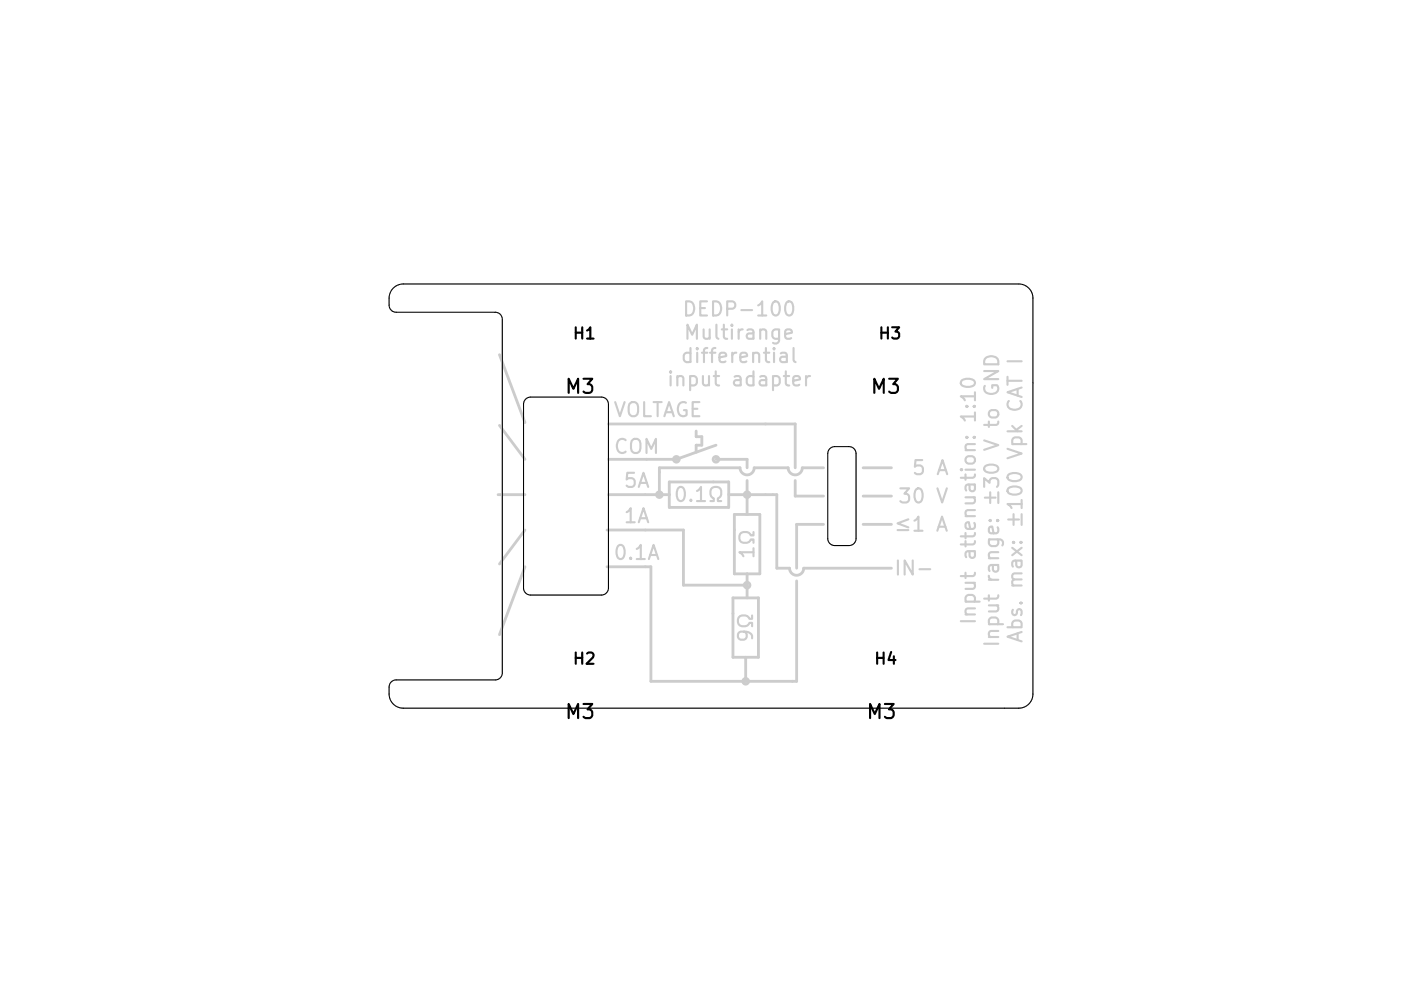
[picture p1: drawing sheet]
<svg xmlns="http://www.w3.org/2000/svg" width="297mm" height="210mm" viewBox="0 0 297 210" stroke-linecap="round" stroke-linejoin="round" font-family="sans-serif">
<defs><g id="words">
<g font-size="4.2" fill="#ccc">
<text x="146.8" y="67.1">DEDP-100</text>
<text x="146.1" y="77">differential</text>
<text x="146.2" y="72">Multirange</text>
<text x="143.5" y="81.9">input adapter</text>
<text x="129.4" y="88.5">VOLTAGE</text>
<text x="130.1" y="96.3">COM</text>
<text x="194" y="100.8">5 A</text>
<text x="132.3" y="103.5">5A</text>
<text x="145.3" y="106.5">0.1</text>
<text x="191.5" y="106.8">30 V</text>
<text x="132.3" y="111">1A</text>
<text x="192.1" y="112.8">1 A</text>
<text x="130.6" y="118.8">0.1A</text>
<text x="191" y="122.1">IN-</text>
<text x="206.9" y="128.6" transform="rotate(-90 206.9 128.6)">Input attenuation: 1:10</text>
<text x="216.8" y="131.9" transform="rotate(-90 216.8 131.9)">Abs. max: ±100 Vpk CAT I</text>
<text x="211.8" y="132.1" transform="rotate(-90 211.8 132.1)">Input range: ±30 V to GND</text>
</g>
<g font-size="4.2">
<text x="120.1" y="83.5">M3</text>
<text x="184.9" y="83.5">M3</text>
<text x="120.1" y="152.5">M3</text>
<text x="184" y="152.5">M3</text>
</g>
<g font-size="3.3">
<text x="121.8" y="72">H1</text>
<text x="186.6" y="72">H3</text>
<text x="121.8" y="141">H2</text>
<text x="185.7" y="141">H4</text>
</g>
</g></defs>
<path d="M83.4 61.1a3 3 0 0 1 2.1-.8h130.5a3 3 0 0 1 3 3v84a3 3 0 0 1-3 3h-130.5a3 3 0 0 1-3-3v-1.5a1.5 1.5 0 0 1 1.5-1.5h21a1.5 1.5 0 0 0 1.5-1.5v-75a1.5 1.5 0 0 0-1.5-1.5h-21a1.5 1.5 0 0 1-1.5-1.5v-1.5a3 3 0 0 1 .9-2.2zM111.4 84.7l.5-.3 .6-.1h15a1.5 1.5 0 0 1 1.5 1.5v39a1.5 1.5 0 0 1-1.5 1.5h-15a1.5 1.5 0 0 1-1.5-1.5v-39l.1-.6zM175.9 95.2l1-.4h3.1a1.5 1.5 0 0 1 1.5 1.5v18a1.5 1.5 0 0 1-1.5 1.5h-3a1.5 1.5 0 0 1-1.5-1.5v-18l.1-.6z" fill="none" stroke="#ccc" stroke-width=".21"/>
<g fill="none" stroke="#ccc" stroke-width=".6">
<path d="M105.9 75.3l5.4 14.4M105.9 90.3l5.4 7.2M129 90h39.6v9.3M147.6 91.5v1.2h1.2v1.8h-1.2v1.5M151.8 97.5h6.6v1.8M151.8 94.5l-8.4 3h-14.4M174.6 99.3h-4.5a1.5 1.5 0 0 1-1.5 1.5 1.5 1.5 0 0 1-1.5-1.5h-7.2a1.5 1.5 0 0 1-1.5 1.5 1.5 1.5 0 0 1-1.5-1.5h-17.1v5.7M183 99.3h6M105.6 105h5.7M111.3 112.5l-5.4 7.2M128.7 112.5h16.2v11.7h13.5M129 105h12.9"/>
<path d="M141.9 102.3h12.6v5.4h-12.6zM154.5 105h10.2v15.6h2.7a1.5 1.5 0 0 0 1.5 1.5 1.5 1.5 0 0 0 1.5-1.5h18.6M155.7 109.2h5.4v12.6h-5.4zM158.4 102v3M158.4 105.3v3.9M168.6 102v3.3h6M174.6 111.3h-5.7v9.3M183 111.3h6M183 105.3h6M111.3 120.3l-5.4 14.4M128.7 120.3h8.1M138 120.3v24.3h30.9v-21.3"/>
<path d="M155.4 126.9h5.4v12.6h-5.4zM158.1 139.5v5.1M158.4 121.8v5.1"/>
<circle cx="143.4" cy="97.5" r=".6"/>
<circle cx="151.8" cy="97.5" r=".6"/>
<circle cx="139.8" cy="105" r=".6"/>
<circle cx="158.4" cy="105" r=".6"/>
<circle cx="158.4" cy="124.2" r=".6"/>
<circle cx="158.1" cy="144.6" r=".6"/>
</g>
<g fill="none" stroke="#ccc" stroke-width=".45">
<path d="M142.2 78.8l-.2 .1 .2 .2 .1-.2-.1-.1v.3M142.2 79.8v2M145.5 63.9a1.58 1.58 0 0 1 1.7 1 1.58 1.58 0 0 1-.6 1.9l-1.1 .1zM166.8 64.2a.72 .72 0 0 1 .7-.3 .72 .72 0 0 1 .5 .6 1.76 1.76 0 0 1-.5 2.4 .77 .77 0 0 1-.9-.5 2.56 2.56 0 0 1 .2-2.2zM168.3 73.8v2.6l.4 .4M171.8 79.8a.77 .77 0 0 0-.9 .6M208.7 78.7h3l-3 1.7h3M209.1 75.9a1.57 1.57 0 0 1 1.8-.2 1.57 1.57 0 0 1 .8 1.6h-3v-.7zM213.6 76.7h3M203.9 80.8a1.99 1.99 0 0 1 2.8 .3 .77 .77 0 0 1-.6 .8 1.76 1.76 0 0 1-2.4-.5zM143.9 103.5a.71 .71 0 0 1 1.2 .4 1.76 1.76 0 0 1-.6 2.4 .77 .77 0 0 1-.9-.6 2.34 2.34 0 0 1 .3-2.2zM150.6 106.3h.7v-.6a1.28 1.28 0 0 1-.6-1.7 1.28 1.28 0 0 1 1.8-.5 1.38 1.38 0 0 1-.3 2.2v.6h.7"/>
<path d="M159.8 117.2h-3l.8 .8M159.8 112.9v.7h-.6a1.28 1.28 0 0 0-1.8-.6 1.28 1.28 0 0 0-.5 1.7 1.38 1.38 0 0 0 2.3-.2h.6v.7M159.8 116.3v1.7M190.3 112.5h2.3M192.6 110.2l-2.3 .8 2.3 .9M198.7 112.6l1-3 1 3M199 111.8h1.4M157.7 134l.6 .6v.6l-.6 .5h-.7l-.4-.3-.1-.8 .2-.4a1.98 1.98 0 0 1 2.8 .7v.5M159.5 130.6v.7h-.6a1.28 1.28 0 0 0-1.8-.6 1.28 1.28 0 0 0-.5 1.7 1.38 1.38 0 0 0 2.3-.2h.6v.7M203.7 131.8h3M204.7 130.4h2M206.7 129.1h-1.6l-.2 .1a.81 .81 0 0 0 .1 1.2"/>
<path d="M208.7 136.6h3M209.7 135.2h2M211.7 133.9h-1.6l-.3 .1a.81 .81 0 0 0 .1 1.2M215.8 134.4v1.4M216.6 134.1l-3 1 3 1"/>
</g>
<path d="M83.4 61.1a3 3 0 0 1 2.1-.8h130.5a3 3 0 0 1 3 3v84a3 3 0 0 1-3 3h-130.5a3 3 0 0 1-3-3v-1.5a1.5 1.5 0 0 1 1.5-1.5h21a1.5 1.5 0 0 0 1.5-1.5v-75a1.5 1.5 0 0 0-1.5-1.5h-21a1.5 1.5 0 0 1-1.5-1.5v-1.5a3 3 0 0 1 .9-2.2zM111.4 84.7l.5-.3 .6-.1h15a1.5 1.5 0 0 1 1.5 1.5v39a1.5 1.5 0 0 1-1.5 1.5h-15a1.5 1.5 0 0 1-1.5-1.5v-39l.1-.6zM175.9 95.2l1-.4h3.1a1.5 1.5 0 0 1 1.5 1.5v18a1.5 1.5 0 0 1-1.5 1.5h-3a1.5 1.5 0 0 1-1.5-1.5v-18l.1-.6z" fill="none" stroke="#000" stroke-width=".21"/>
<use href="#words"/>
</svg>
